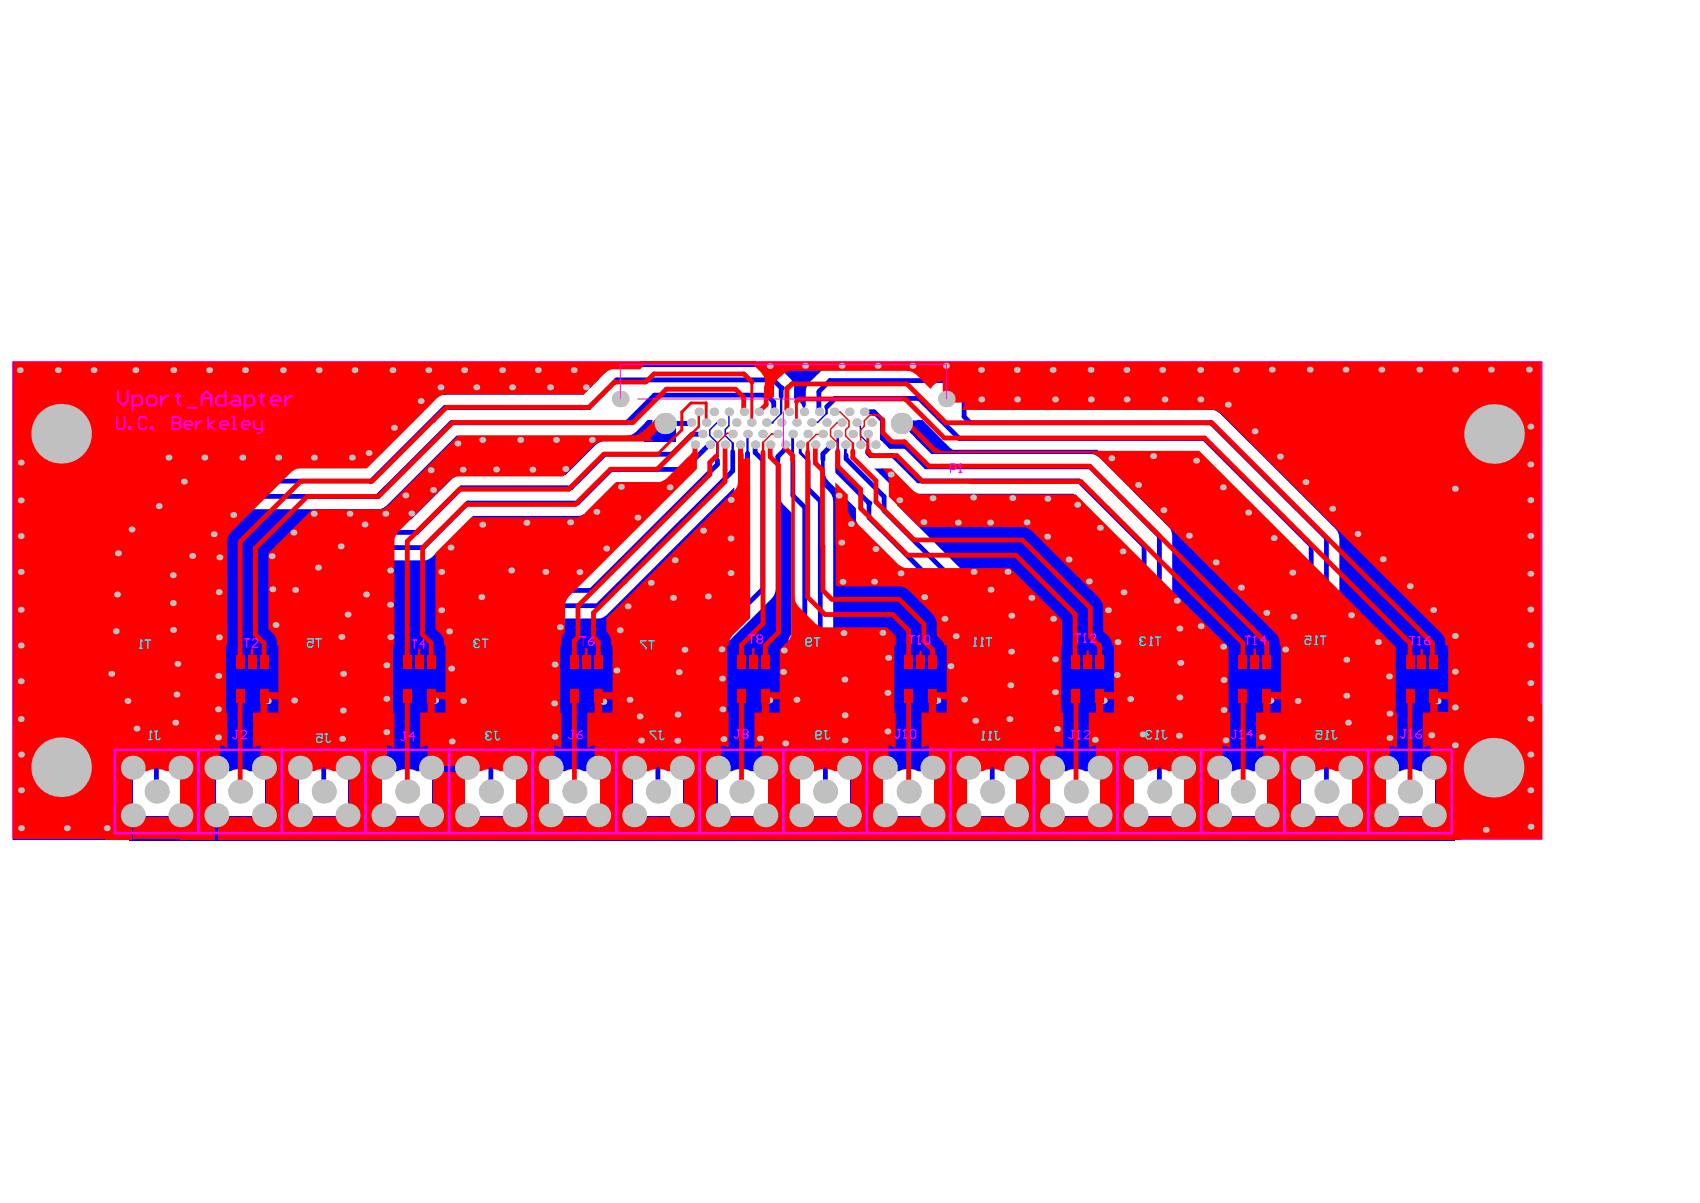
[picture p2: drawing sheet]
<svg xmlns="http://www.w3.org/2000/svg" width="840mm" height="594mm" viewBox="0 0 840 594" stroke-linecap="round" stroke-linejoin="round" font-family="sans-serif">
<g fill="#c0c0c0">
<circle cx="71" cy="321" r="1.5"/>
<circle cx="154" cy="321" r="1.5"/>
<circle cx="207" cy="321" r="1.5"/>
<circle cx="237" cy="321" r="1.5"/>
<circle cx="290" cy="320" r="1.5"/>
<circle cx="319" cy="321" r="1.4"/>
<circle cx="372" cy="321" r="1.4"/>
<circle cx="402" cy="321" r="1.5"/>
<circle cx="124" cy="321" r="1.5"/>
<circle cx="455" cy="322" r="1.4"/>
<circle cx="484" cy="322" r="1.4"/>
<circle cx="537" cy="322" r="1.5"/>
<circle cx="567" cy="321" r="1.4"/>
<circle cx="620" cy="321" r="1.5"/>
<circle cx="702" cy="321" r="1.5"/>
<circle cx="649" cy="321" r="1.5"/>
</g>
<path d="M7 179h754v235h-754z" fill="none" stroke="#f0f" stroke-width="1.2"/>
<g fill="#00f">
<path d="M758 379l3-2v2z"/>
<path d="M7 179h754v172l-3-2v12l3-2v10l-3-3v7h-4v-7l-1 1a19 19 0 0 0-14-8v20h-3v-20a19 19 0 0 0-18 15 10 10 0 0 0-8-6v11h-2v2h-7l-4-1v-1h-1v1l-4 1h-7v-2h-2v-11a10 10 0 0 0-7 4l-4-3h-1l1-3h-7v-1h-1v-7l-3 1v-7h1v-33h-1v-53v-3l-58-59-3-1-2-1h-116v-10a13 13 0 0 0-10-10h-64a23 23 0 0 0-9 8 20 20 0 0 0-1 10l-1 2-2-3v-3l-2 1h-1v-4a6 6 0 0 0-2-6 11 11 0 0 0-8-6h-79l-3 2-12 12h-70l-3 2-34 34h-75l-3 1-40 39-1 3-1 39-1 2-1 4h-1v23h8v2h1v8h4v17l-4-1v11h-1v2h-11l-1-2h-4v2h-40v-2h-3zM32 194v18h18a19 19 0 0 0-18-18zM16 200a20 20 0 0 0-6 12h18v-18a19 19 0 0 0-12 6zM32 216v18a19 19 0 0 0 18-18zM10 216a19 19 0 0 0 18 18v-18zM718 214a20 20 0 0 0 40 0 20 20 0 0 0-40 0zM58 345v7h6v-7zM751 350l-2 3h5v-4zM749 357a7 7 0 0 0 5 4v-4zM667 358v5h5a7 7 0 0 0-5-5zM32 359v18h18a19 19 0 0 0-18-18zM16 365a20 20 0 0 0-6 12h18v-18a19 19 0 0 0-12 6zM700 371l-2 3-1 3h9v-9l-3 1zM686 368v9h9a11 11 0 0 0-9-9zM58 371l-2 3-1 3h9v-9l-4 1z"/>
<path d="M112 251h76l3-1 34-35h85a11 11 0 0 0 8-6l2-2h2v4h-4a10 10 0 0 0 5 7h-26l-3 2-15 15h-53l-3 1-20 21h-17l-3 1-38 38-2 3v15l-1 3-1 2v23h7v2h2v8h3v17l-3-1v11h-4v-11a10 10 0 0 0-7 4 11 11 0 0 0-7-4v11h-2v2h-7l-4-1v-1h-1v1l-4 1h-7v-2h-2v-11a10 10 0 0 0-7 4 11 11 0 0 0-7-4v11h-4v-11l-3 1v-17v-33a7 7 0 0 0-2-6v-32zM141 345v7h5v-7zM122 371l-1 3-2 3h10v-9l-4 1zM109 368v9h9a11 11 0 0 0-9-9z"/>
<path d="M193 277h16l3-1 22-21h53l3-2 14-15h32l-47 47h-35l-3 2-26 27-1 5h-1v23h8v2h1v8h4v17l-4-1v11h-3v-11h-12v1l-2-1v11h-2v2h-7l-4-1v-1h-2v1l-4 1h-7v-2h-1v-11a10 10 0 0 0-7 4 11 11 0 0 0-8-4v11h-3v-11l-4 1v-17h1v-33h-1a8 8 0 0 0-2-8v-5zM223 345v7h6v-7zM225 360v4h4a7 7 0 0 0-4-4zM218 361l-1 3h4v-4zM205 371l-2 3-1 3h9v-9l-4 1zM191 368v9h9a11 11 0 0 0-9-9z"/>
<path d="M262 305h33h3l65-64v44l-13 13h-23l-3 1-15 14a7 7 0 0 0-2 6h-1v23h7v2h2v8h3v17l-3-1v11h-4v-11a10 10 0 0 0-7 4 11 11 0 0 0-7-4v11h-2v2h-7l-4-1v-1h-1v1l-4 1h-7v-2h-2v-11a10 10 0 0 0-7 4 11 11 0 0 0-7-4v11h-4v-11l-3 1v-17h1v-33h-1zM306 345v7h5v-7zM287 371l-1 3-1 3h9v-9l-4 1zM274 368v9h9a11 11 0 0 0-9-9z"/>
<path d="M383 226h1h1v19a11 11 0 0 0 6 8v60a6 6 0 0 0-2 6v23h7v2h1v8h4v17l-4-1v11h-3v-10h-13l-1-1v11h-2v2h-7l-4-1v-1h-1v1l-5 1h-7v-2h-1v-11a10 10 0 0 0-7 4 11 11 0 0 0-7-4v11h-4v-11l-4 1v-17h1v-33l1-1h23l3-1 23-23 1-3zM389 345v7h5v-7zM390 361v4h4a7 7 0 0 0-4-4zM383 362l-2 3h5v-4zM370 371l-2 3-1 3h9v-9l-4 1zM356 368v9h9a11 11 0 0 0-9-9z"/>
<path d="M432 231h6l11 11 3 2h78l29 28v37a9 9 0 0 0-5 10v23h7v2h2v8h3v17l-3-1v11h-4v-11a10 10 0 0 0-7 4 11 11 0 0 0-7-4v11h-2v2h-7l-4-1v-1h-1v1l-5 1h-6v-2h-2v-11a10 10 0 0 0-7 4 11 11 0 0 0-7-4v11h-4v-11l-4 1v-17h1v-33h-1v-14v-3l-53-53a10 10 0 0 0-2-8zM554 345v7h5v-7zM535 371l-2 3-1 3h9v-9l-4 1zM521 368v9h9a11 11 0 0 0-9-9z"/>
<path d="M405 226h1h1v5a9 9 0 0 0 2 7l14 13a9 9 0 0 0 2 9l51 51v3l-2 2-2 3h-1v23h7v2h2v8h4v17l-4-1v11h-4v-11a10 10 0 0 0-7 4 11 11 0 0 0-7-4v11h-1v2h-8l-4-1v-1h-1v1l-4 1h-7v-2h-2v-11a10 10 0 0 0-7 4 11 11 0 0 0-7-4v11h-3v-11l-4 1 1-50h-1a8 8 0 0 0-2-7v-65a11 11 0 0 0-7-8zM471 345v7h5v-7zM453 371l-2 3-1 3h9v-9l-4 1zM439 368v9h9a11 11 0 0 0-9-9z"/>
<path d="M453 207h2l14 14 3 2h120l49 49v35a10 10 0 0 0-4 12h-1v23h7v2h2v8h4v17l-4-1v11h-3v-11h1h-12v1l-4-1v11h-1v2h-7l-4-1-1-1h-1v1l-4 1h-7v-2h-2v-11a10 10 0 0 0-7 4 11 11 0 0 0-7-4v11h-3v-11l-4 1v-17h1v-33h-1v-54l-1-4-1-1-34-34-3-2h-80l-8-7a9 9 0 0 0 3-6h-2zM636 345v7h6v-7zM639 360v5h4a7 7 0 0 0-4-5zM632 362l-1 3h4v-5zM618 371l-2 3-1 3h9v-9l-4 1zM604 368v9h9a11 11 0 0 0-9-9z"/>
</g>
<g fill="none" stroke="#00f" stroke-width="2.4">
<path d="M305 188l-14 13h-71l-37 37h-77l-38 38v40l-2 2v9M323 195l-13 14h-87l-37 36h-77l-34 34v36l2 2v10M329 209h12M347 214h-5l-10 10h-33l-17 17h-54l-22 22h-19l-37 37v17l-2 2v8M360 203h.1M474 217h121l53 52v41l-5 4v13M479 209h119l57 57v61M349 221l-11 11h-36l-17 16h-54l-22 22h-18l-34 34v10l3 2v11M354 227v2l-62 63h-36l-25 25v1M362 223v10l-67 66h-36l-17 17v11M369 224v64l-16 16h-26l-14 14v8M373 223l4 4v64l-21 21h-26l-5 5v10"/>
<path d="M387 222l-3 3v2M392 227v18l5 6M454 237h79l32 33v42l-4 4v11M457 231h81l35 34v62M429 256l53 53v7l-4 5M437 252l53 53v22M231 318v9M397 316l-1 2M77 343v48M160 343v48M242 343v48M325 342v49"/>
<path d="M408 344v47M490 344v47M573 343v48M655 343v48"/>
</g>
<path d="M354 219v8M362 219v4M369 214h.1M71 321v5M154 321v6M237 321v6M319 321v6M484 322v5M567 321v6M649 321v6" fill="none" stroke="#00f" stroke-width="1.2"/>
<path d="M468 223h74" fill="none" stroke="#00f" stroke-width="1.8"/>
<path d="M391 214v13M395 224l4 3" fill="none" stroke="#00f" stroke-width="1.4"/>
<path d="M356 209h-2l-3 3v3l3 4M360 203v7l-2 2v3l4 4" fill="none" stroke="#00f" stroke-width=".71"/>
<circle cx="369" cy="224" r=".6" fill="#00f"/>
<path d="M373 220v3M387 220v2" fill="none" stroke="#00f" stroke-width="2.4"/>
<path d="M369 214v10" fill="none" stroke="#00f" stroke-width="1.2"/>
<path d="M378 209h3" fill="none" stroke="#00f" stroke-width=".71"/>
<path d="M395 220v4" fill="none" stroke="#00f" stroke-width="1.4"/>
<circle cx="381" cy="209" r=".4" fill="#00f"/>
<path d="M388 219v1" fill="none" stroke="#00f" stroke-width="1.8"/>
<path d="M305 188h77l4 4M323 195h56l3 4v4" fill="none" stroke="#00f" stroke-width="2.4"/>
<path d="M386 204l-5 5" fill="none" stroke="#00f" stroke-width=".71"/>
<path d="M386 196v8" fill="none" stroke="#00f" stroke-width="1.2"/>
<circle cx="386" cy="192" r="1.2" fill="#00f"/>
<path d="M386 191v5M410 219v1l-4 4v3M399 227v14l6 6v68l3 2v8M414 223v5M414 228v3M414 232v1M397 251v65M429 248v8M396 318v9" fill="none" stroke="#00f" stroke-width="2.4"/>
<path d="M414 214v9M402 321v6" fill="none" stroke="#00f" stroke-width="1.2"/>
<circle cx="429" cy="248" r="1.2" fill="#00f"/>
<path d="M436 217l4 3M414 233l15 15M418 225v2l19 18v7M429 223v1l1 1h11l13 12M447 221l10 10M478 321v6" fill="none" stroke="#00f" stroke-width="2.4"/>
<path d="M418 220v5" fill="none" stroke="#00f" stroke-width="1.4"/>
<path d="M429 219v4" fill="none" stroke="#00f" stroke-width="1.2"/>
<circle cx="395" cy="220" r=".7" fill="#00f"/>
<path d="M410 219v1" fill="none" stroke="#00f" stroke-width="1.8"/>
<circle cx="401" cy="209" r=".4" fill="#00f"/>
<path d="M408 204l-4 5h-3M423 209l2 2v4l4 4" fill="none" stroke="#00f" stroke-width=".71"/>
<path d="M410 188l-6 5v10M412 197l-4 4M427 203h5" fill="none" stroke="#00f" stroke-width="2.4"/>
<path d="M408 201v3" fill="none" stroke="#00f" stroke-width="1.2"/>
<circle cx="412" cy="197" r="1.2" fill="#00f"/>
<path d="M410 188h62l4 4v14l3 3M413 197h41l20 20M432 203l4 4v10M445 209h2M454 209h-8l7 7h2M440 220h7" fill="none" stroke="#00f" stroke-width="2.4"/>
<path d="M454 210h-3l4 5h1" fill="none" stroke="#00f" stroke-width="4.7"/>
<g fill="#00f">
<path d="M64 403h654v12h-654z" fill-rule="evenodd"/>
<path d="M668 365h16v42h-16z" fill-rule="evenodd"/>
<path d="M272 365h40v13h-40z" fill-rule="evenodd"/>
<path d="M7 357h59v58h-59z" fill-rule="evenodd"/>
<path d="M131 367h17v37h-17z" fill-rule="evenodd"/>
<path d="M89 366h18v39h-18z" fill-rule="evenodd"/>
<path d="M172 362h17v42h-17z" fill-rule="evenodd"/>
<path d="M108 367h21v12h-21z" fill-rule="evenodd"/>
<path d="M214 375h16v29h-16z" fill-rule="evenodd"/>
<path d="M190 365h41v14h-41z" fill-rule="evenodd"/>
<path d="M255 366h16v39h-16z" fill-rule="evenodd"/>
<path d="M216 359h14v6h-14z" fill-rule="evenodd"/>
<path d="M8 192h47v46h-47z" fill-rule="evenodd"/>
<path d="M296 377h17v27h-17z" fill-rule="evenodd"/>
<path d="M379 377h16v27h-16z" fill-rule="evenodd"/>
<path d="M337 365h17v39h-17z" fill-rule="evenodd"/>
<path d="M355 365h40v14h-40z" fill-rule="evenodd"/>
<path d="M420 363h16v40h-16z" fill-rule="evenodd"/>
<path d="M461 376h16v28h-16z" fill-rule="evenodd"/>
<path d="M438 366h40v12h-40z" fill-rule="evenodd"/>
<path d="M380 360h15v6h-15z" fill-rule="evenodd"/>
<path d="M503 365h16v39h-16z" fill-rule="evenodd"/>
<path d="M544 377h16v27h-16z" fill-rule="evenodd"/>
<path d="M585 365h17v39h-17z" fill-rule="evenodd"/>
<path d="M520 366h40v12h-40z" fill-rule="evenodd"/>
<path d="M603 364h39v14h-39z" fill-rule="evenodd"/>
<path d="M626 372h17v36h-17z" fill-rule="evenodd"/>
<path d="M627 359h18v7h-18z" fill-rule="evenodd"/>
<path d="M666 356h8v7h-8z" fill-rule="evenodd"/>
<path d="M318 210h16v8h-16z" fill-rule="evenodd"/>
<path d="M709 365h9v39h-9z" fill-rule="evenodd"/>
<path d="M685 366h23v12h-23z" fill-rule="evenodd"/>
<path d="M717 356h44v58h-44z" fill-rule="evenodd"/>
<path d="M749 348h12v11h-12z" fill-rule="evenodd"/>
<path d="M712 189h46v48h-46z" fill-rule="evenodd"/>
</g>
<g fill="#c0c0c0">
<circle cx="681" cy="317" r="1.5"/>
<circle cx="683" cy="276" r="1.5"/>
<circle cx="685" cy="403" r="6"/>
<circle cx="682" cy="183" r="1.5"/>
<circle cx="685" cy="379" r="6"/>
<circle cx="284" cy="391" r="6"/>
<circle cx="282" cy="258" r="1.5"/>
<circle cx="286" cy="283" r="1.5"/>
<circle cx="283" cy="183" r="1.5"/>
<circle cx="10" cy="336" r="1.5"/>
<circle cx="55" cy="333" r="1.5"/>
<circle cx="85" cy="311" r="1.5"/>
<circle cx="85" cy="298" r="1.5"/>
<circle cx="85" cy="284" r="1.5"/>
<circle cx="86" cy="183" r="1.5"/>
<circle cx="87" cy="357" r="1.5"/>
<circle cx="89" cy="403" r="6"/>
<circle cx="89" cy="379" r="6"/>
<circle cx="87" cy="343" r="1.5"/>
<circle cx="88" cy="328" r="1.5"/>
<circle cx="108" cy="334" r="1.5"/>
<circle cx="169" cy="333" r="1.5"/>
<circle cx="10" cy="409" r="1.5"/>
<circle cx="33" cy="409" r="1.5"/>
<circle cx="10" cy="390" r="1.5"/>
<circle cx="10" cy="355" r="1.5"/>
<circle cx="10" cy="373" r="1.5"/>
<circle cx="30" cy="379" r="15"/>
<circle cx="53" cy="409" r="1.5"/>
<circle cx="66" cy="403" r="6"/>
<circle cx="77" cy="391" r="6"/>
<circle cx="63" cy="346" r="1.5"/>
<circle cx="66" cy="379" r="6"/>
<circle cx="67" cy="360" r="1.5"/>
<circle cx="107" cy="403" r="6"/>
<circle cx="130" cy="403" r="6"/>
<circle cx="119" cy="391" r="6"/>
<circle cx="130" cy="379" r="6"/>
<circle cx="148" cy="403" r="6"/>
<circle cx="172" cy="403" r="6"/>
<circle cx="160" cy="391" r="6"/>
<circle cx="189" cy="379" r="6"/>
<circle cx="107" cy="379" r="6"/>
<circle cx="108" cy="364" r="1.5"/>
<circle cx="108" cy="350" r="1.5"/>
<circle cx="132" cy="346" r="1.5"/>
<circle cx="148" cy="379" r="6"/>
<circle cx="172" cy="379" r="6"/>
<circle cx="145" cy="346" r="1.5"/>
<circle cx="169" cy="365" r="1.5"/>
<circle cx="169" cy="351" r="1.5"/>
<circle cx="189" cy="403" r="6"/>
<circle cx="213" cy="403" r="6"/>
<circle cx="201" cy="391" r="6"/>
<circle cx="213" cy="379" r="6"/>
<circle cx="231" cy="403" r="6"/>
<circle cx="254" cy="403" r="6"/>
<circle cx="231" cy="379" r="6"/>
<circle cx="272" cy="403" r="6"/>
<circle cx="242" cy="391" r="6"/>
<circle cx="191" cy="362" r="1.5"/>
<circle cx="223" cy="366" r="1.5"/>
<circle cx="191" cy="345" r="1.5"/>
<circle cx="215" cy="346" r="1.5"/>
<circle cx="254" cy="379" r="6"/>
<circle cx="272" cy="379" r="6"/>
<circle cx="229" cy="346" r="1.5"/>
<circle cx="274" cy="364" r="1.5"/>
<circle cx="274" cy="347" r="1.5"/>
<circle cx="108" cy="315" r="1.5"/>
<circle cx="108" cy="292" r="1.5"/>
<circle cx="136" cy="309" r="1.5"/>
<circle cx="108" cy="275" r="1.5"/>
<circle cx="95" cy="275" r="1.5"/>
<circle cx="146" cy="291" r="1.5"/>
<circle cx="134" cy="275" r="1.5"/>
<circle cx="135" cy="291" r="1.5"/>
<circle cx="169" cy="315" r="1.5"/>
<circle cx="191" cy="329" r="1.5"/>
<circle cx="172" cy="303" r="1.5"/>
<circle cx="157" cy="280" r="1.5"/>
<circle cx="168" cy="270" r="1.5"/>
<circle cx="193" cy="299" r="1.5"/>
<circle cx="181" cy="294" r="1.5"/>
<circle cx="193" cy="282" r="1.5"/>
<circle cx="91" cy="238" r="1.5"/>
<circle cx="101" cy="226" r="1.5"/>
<circle cx="106" cy="264" r="1.5"/>
<circle cx="115" cy="254" r="1.5"/>
<circle cx="120" cy="226" r="1.5"/>
<circle cx="103" cy="183" r="1.5"/>
<circle cx="137" cy="226" r="1.5"/>
<circle cx="121" cy="183" r="1.5"/>
<circle cx="140" cy="183" r="1.5"/>
<circle cx="145" cy="263" r="1.5"/>
<circle cx="155" cy="254" r="1.5"/>
<circle cx="180" cy="259" r="1.5"/>
<circle cx="173" cy="254" r="1.5"/>
<circle cx="190" cy="254" r="1.5"/>
<circle cx="155" cy="226" r="1.5"/>
<circle cx="157" cy="183" r="1.5"/>
<circle cx="174" cy="226" r="1.5"/>
<circle cx="175" cy="183" r="1.5"/>
<circle cx="182" cy="224" r="1.5"/>
<circle cx="193" cy="315" r="1.5"/>
<circle cx="222" cy="312" r="1.5"/>
<circle cx="218" cy="301" r="1.5"/>
<circle cx="203" cy="254" r="1.5"/>
<circle cx="200" cy="245" r="1.5"/>
<circle cx="218" cy="282" r="1.5"/>
<circle cx="214" cy="242" r="1.5"/>
<circle cx="213" cy="232" r="1.5"/>
<circle cx="223" cy="330" r="1.5"/>
<circle cx="238" cy="295" r="1.5"/>
<circle cx="274" cy="328" r="1.5"/>
<circle cx="277" cy="310" r="1.5"/>
<circle cx="222" cy="270" r="1.5"/>
<circle cx="238" cy="259" r="1.5"/>
<circle cx="269" cy="282" r="1.5"/>
<circle cx="252" cy="282" r="1.5"/>
<circle cx="260" cy="258" r="1.5"/>
<circle cx="195" cy="211" r="1.5"/>
<circle cx="208" cy="198" r="1.5"/>
<circle cx="229" cy="232" r="1.5"/>
<circle cx="226" cy="219" r="1.5"/>
<circle cx="212" cy="183" r="1.5"/>
<circle cx="194" cy="183" r="1.5"/>
<circle cx="218" cy="191" r="1.5"/>
<circle cx="229" cy="183" r="1.5"/>
<circle cx="235" cy="191" r="1.5"/>
<circle cx="245" cy="232" r="1.5"/>
<circle cx="238" cy="217" r="1.5"/>
<circle cx="263" cy="232" r="1.5"/>
<circle cx="257" cy="217" r="1.5"/>
<circle cx="279" cy="232" r="1.5"/>
<circle cx="253" cy="191" r="1.5"/>
<circle cx="248" cy="183" r="1.5"/>
<circle cx="275" cy="217" r="1.5"/>
<circle cx="266" cy="183" r="1.5"/>
<circle cx="272" cy="191" r="1.5"/>
<circle cx="10" cy="282" r="1.5"/>
<circle cx="10" cy="265" r="1.5"/>
<circle cx="10" cy="319" r="1.5"/>
<circle cx="10" cy="301" r="1.5"/>
<circle cx="10" cy="228" r="1.5"/>
<circle cx="10" cy="183" r="1.5"/>
<circle cx="10" cy="247" r="1.5"/>
<circle cx="30" cy="214" r="15"/>
<circle cx="29" cy="183" r="1.5"/>
<circle cx="57" cy="312" r="1.5"/>
<circle cx="58" cy="294" r="1.5"/>
<circle cx="58" cy="273" r="1.5"/>
<circle cx="65" cy="261" r="1.5"/>
<circle cx="46" cy="183" r="1.5"/>
<circle cx="78" cy="250" r="1.5"/>
<circle cx="67" cy="183" r="1.5"/>
<circle cx="83" cy="226" r="1.5"/>
<circle cx="417" cy="336" r="1.5"/>
<circle cx="478" cy="403" r="6"/>
<circle cx="478" cy="379" r="6"/>
<circle cx="335" cy="332" r="1.5"/>
<circle cx="357" cy="335" r="1.5"/>
<circle cx="387" cy="332" r="1.5"/>
<circle cx="482" cy="356" r="1.5"/>
<circle cx="604" cy="336" r="1.5"/>
<circle cx="552" cy="333" r="1.5"/>
<circle cx="481" cy="282" r="1.5"/>
<circle cx="481" cy="246" r="1.5"/>
<circle cx="485" cy="197" r="1.5"/>
<circle cx="484" cy="183" r="1.5"/>
<circle cx="295" cy="403" r="6"/>
<circle cx="313" cy="403" r="6"/>
<circle cx="313" cy="379" r="6"/>
<circle cx="337" cy="403" r="6"/>
<circle cx="325" cy="391" r="6"/>
<circle cx="354" cy="403" r="6"/>
<circle cx="378" cy="403" r="6"/>
<circle cx="337" cy="379" r="6"/>
<circle cx="366" cy="391" r="6"/>
<circle cx="378" cy="379" r="6"/>
<circle cx="295" cy="379" r="6"/>
<circle cx="317" cy="366" r="1.5"/>
<circle cx="298" cy="347" r="1.5"/>
<circle cx="316" cy="354" r="1.5"/>
<circle cx="311" cy="346" r="1.5"/>
<circle cx="335" cy="366" r="1.5"/>
<circle cx="354" cy="379" r="6"/>
<circle cx="335" cy="353" r="1.5"/>
<circle cx="357" cy="365" r="1.5"/>
<circle cx="357" cy="350" r="1.5"/>
<circle cx="396" cy="403" r="6"/>
<circle cx="419" cy="403" r="6"/>
<circle cx="396" cy="379" r="6"/>
<circle cx="408" cy="391" r="6"/>
<circle cx="419" cy="379" r="6"/>
<circle cx="437" cy="403" r="6"/>
<circle cx="461" cy="403" r="6"/>
<circle cx="437" cy="379" r="6"/>
<circle cx="449" cy="391" r="6"/>
<circle cx="461" cy="379" r="6"/>
<circle cx="375" cy="365" r="1.5"/>
<circle cx="388" cy="367" r="1.5"/>
<circle cx="380" cy="346" r="1.5"/>
<circle cx="417" cy="353" r="1.5"/>
<circle cx="393" cy="346" r="1.5"/>
<circle cx="417" cy="366" r="1.5"/>
<circle cx="438" cy="361" r="1.5"/>
<circle cx="438" cy="342" r="1.5"/>
<circle cx="463" cy="346" r="1.5"/>
<circle cx="476" cy="345" r="1.5"/>
<circle cx="502" cy="403" r="6"/>
<circle cx="520" cy="403" r="6"/>
<circle cx="490" cy="391" r="6"/>
<circle cx="520" cy="379" r="6"/>
<circle cx="502" cy="379" r="6"/>
<circle cx="543" cy="403" r="6"/>
<circle cx="561" cy="403" r="6"/>
<circle cx="531" cy="391" r="6"/>
<circle cx="573" cy="391" r="6"/>
<circle cx="584" cy="379" r="6"/>
<circle cx="522" cy="360" r="1.5"/>
<circle cx="541" cy="365" r="1.5"/>
<circle cx="499" cy="355" r="1.5"/>
<circle cx="521" cy="342" r="1.5"/>
<circle cx="499" cy="338" r="1.5"/>
<circle cx="543" cy="379" r="6"/>
<circle cx="561" cy="379" r="6"/>
<circle cx="545" cy="346" r="1.5"/>
<circle cx="564" cy="363" r="1.5"/>
<circle cx="558" cy="345" r="1.5"/>
<circle cx="584" cy="403" r="6"/>
<circle cx="602" cy="403" r="6"/>
<circle cx="602" cy="379" r="6"/>
<circle cx="626" cy="403" r="6"/>
<circle cx="614" cy="391" r="6"/>
<circle cx="643" cy="403" r="6"/>
<circle cx="667" cy="403" r="6"/>
<circle cx="626" cy="379" r="6"/>
<circle cx="655" cy="391" r="6"/>
<circle cx="667" cy="379" r="6"/>
<circle cx="605" cy="366" r="1.5"/>
<circle cx="623" cy="364" r="1.5"/>
<circle cx="582" cy="363" r="1.5"/>
<circle cx="604" cy="351" r="1.5"/>
<circle cx="582" cy="344" r="1.5"/>
<circle cx="643" cy="379" r="6"/>
<circle cx="666" cy="357" r="1.5"/>
<circle cx="627" cy="346" r="1.5"/>
<circle cx="641" cy="346" r="1.5"/>
<circle cx="665" cy="344" r="1.5"/>
<circle cx="499" cy="322" r="1.5"/>
<circle cx="520" cy="306" r="1.5"/>
<circle cx="499" cy="304" r="1.5"/>
<circle cx="489" cy="291" r="1.5"/>
<circle cx="498" cy="282" r="1.5"/>
<circle cx="509" cy="295" r="1.5"/>
<circle cx="517" cy="265" r="1.5"/>
<circle cx="521" cy="326" r="1.5"/>
<circle cx="552" cy="317" r="1.5"/>
<circle cx="538" cy="287" r="1.5"/>
<circle cx="528" cy="276" r="1.5"/>
<circle cx="547" cy="301" r="1.5"/>
<circle cx="554" cy="272" r="1.5"/>
<circle cx="555" cy="293" r="1.5"/>
<circle cx="489" cy="258" r="1.5"/>
<circle cx="500" cy="246" r="1.5"/>
<circle cx="507" cy="258" r="1.5"/>
<circle cx="517" cy="246" r="1.5"/>
<circle cx="502" cy="197" r="1.5"/>
<circle cx="502" cy="183" r="1.5"/>
<circle cx="521" cy="197" r="1.5"/>
<circle cx="520" cy="183" r="1.5"/>
<circle cx="543" cy="261" r="1.5"/>
<circle cx="532" cy="249" r="1.5"/>
<circle cx="562" cy="239" r="1.5"/>
<circle cx="570" cy="225" r="1.5"/>
<circle cx="539" cy="197" r="1.5"/>
<circle cx="539" cy="183" r="1.5"/>
<circle cx="549" cy="226" r="1.5"/>
<circle cx="556" cy="183" r="1.5"/>
<circle cx="556" cy="197" r="1.5"/>
<circle cx="583" cy="327" r="1.5"/>
<circle cx="582" cy="310" r="1.5"/>
<circle cx="604" cy="319" r="1.5"/>
<circle cx="593" cy="309" r="1.5"/>
<circle cx="581" cy="297" r="1.5"/>
<circle cx="587" cy="265" r="1.5"/>
<circle cx="613" cy="290" r="1.5"/>
<circle cx="600" cy="278" r="1.5"/>
<circle cx="635" cy="321" r="1.5"/>
<circle cx="665" cy="326" r="1.5"/>
<circle cx="625" cy="303" r="1.5"/>
<circle cx="629" cy="266" r="1.5"/>
<circle cx="667" cy="304" r="1.5"/>
<circle cx="639" cy="305" r="1.5"/>
<circle cx="638" cy="283" r="1.5"/>
<circle cx="575" cy="252" r="1.5"/>
<circle cx="591" cy="227" r="1.5"/>
<circle cx="604" cy="241" r="1.5"/>
<circle cx="606" cy="200" r="1.5"/>
<circle cx="575" cy="197" r="1.5"/>
<circle cx="574" cy="183" r="1.5"/>
<circle cx="593" cy="197" r="1.5"/>
<circle cx="593" cy="183" r="1.5"/>
<circle cx="610" cy="183" r="1.5"/>
<circle cx="616" cy="253" r="1.5"/>
<circle cx="645" cy="238" r="1.5"/>
<circle cx="670" cy="264" r="1.5"/>
<circle cx="658" cy="251" r="1.5"/>
<circle cx="620" cy="213" r="1.5"/>
<circle cx="628" cy="183" r="1.5"/>
<circle cx="632" cy="225" r="1.5"/>
<circle cx="647" cy="183" r="1.5"/>
<circle cx="665" cy="183" r="1.5"/>
<circle cx="304" cy="331" r="1.5"/>
<circle cx="306" cy="311" r="1.5"/>
<circle cx="310" cy="299" r="1.5"/>
<circle cx="332" cy="295" r="1.5"/>
<circle cx="299" cy="271" r="1.5"/>
<circle cx="295" cy="253" r="1.5"/>
<circle cx="307" cy="240" r="1.5"/>
<circle cx="321" cy="288" r="1.5"/>
<circle cx="333" cy="277" r="1.5"/>
<circle cx="315" cy="256" r="1.5"/>
<circle cx="331" cy="241" r="1.5"/>
<circle cx="338" cy="321" r="1.5"/>
<circle cx="350" cy="295" r="1.5"/>
<circle cx="356" cy="321" r="1.5"/>
<circle cx="361" cy="266" r="1.5"/>
<circle cx="361" cy="283" r="1.5"/>
<circle cx="347" cy="262" r="1.5"/>
<circle cx="343" cy="220" r="2.1"/>
<circle cx="351" cy="220" r="2.1"/>
<circle cx="361" cy="247" r="1.5"/>
<circle cx="366" cy="220" r="2.1"/>
<circle cx="373" cy="220" r="2.1"/>
<circle cx="388" cy="220" r="2.1"/>
<circle cx="292" cy="217" r="1.5"/>
<circle cx="347" cy="214" r="2.1"/>
<circle cx="349" cy="209" r="2.1"/>
<circle cx="358" cy="220" r="2.1"/>
<circle cx="354" cy="214" r="2.1"/>
<circle cx="356" cy="209" r="2.1"/>
<circle cx="329" cy="209" r="5"/>
<circle cx="289" cy="191" r="1.5"/>
<circle cx="306" cy="197" r="4"/>
<circle cx="341" cy="209" r="2.1"/>
<circle cx="353" cy="203" r="2.1"/>
<circle cx="345" cy="203" r="2.1"/>
<circle cx="360" cy="203" r="2.1"/>
<circle cx="362" cy="214" r="2.1"/>
<circle cx="369" cy="214" r="2.1"/>
<circle cx="371" cy="209" r="2.1"/>
<circle cx="380" cy="220" r="2.1"/>
<circle cx="377" cy="214" r="2.1"/>
<circle cx="384" cy="214" r="2.1"/>
<circle cx="364" cy="209" r="2.1"/>
<circle cx="367" cy="203" r="2.1"/>
<circle cx="375" cy="203" r="2.1"/>
<circle cx="378" cy="209" r="2.1"/>
<circle cx="386" cy="209" r="2.1"/>
<circle cx="380" cy="181" r="1.5"/>
<circle cx="382" cy="203" r="2.1"/>
<circle cx="387" cy="321" r="1.5"/>
<circle cx="416" cy="287" r="1.5"/>
<circle cx="417" cy="313" r="1.5"/>
<circle cx="432" cy="287" r="1.5"/>
<circle cx="432" cy="271" r="1.5"/>
<circle cx="414" cy="245" r="1.5"/>
<circle cx="395" cy="220" r="2.1"/>
<circle cx="410" cy="220" r="2.1"/>
<circle cx="416" cy="268" r="1.5"/>
<circle cx="420" cy="259" r="1.5"/>
<circle cx="418" cy="220" r="2.1"/>
<circle cx="432" cy="220" r="2.1"/>
<circle cx="439" cy="325" r="1.5"/>
<circle cx="436" cy="313" r="1.5"/>
<circle cx="469" cy="329" r="1.5"/>
<circle cx="466" cy="306" r="1.5"/>
<circle cx="472" cy="314" r="1.5"/>
<circle cx="445" cy="283" r="1.5"/>
<circle cx="440" cy="234" r="1.5"/>
<circle cx="444" cy="247" r="1.5"/>
<circle cx="456" cy="295" r="1.5"/>
<circle cx="473" cy="258" r="1.5"/>
<circle cx="456" cy="258" r="1.5"/>
<circle cx="461" cy="246" r="1.5"/>
<circle cx="399" cy="214" r="2.1"/>
<circle cx="391" cy="214" r="2.1"/>
<circle cx="393" cy="209" r="2.1"/>
<circle cx="403" cy="220" r="2.1"/>
<circle cx="406" cy="214" r="2.1"/>
<circle cx="414" cy="214" r="2.1"/>
<circle cx="397" cy="203" r="2.1"/>
<circle cx="390" cy="203" r="2.1"/>
<circle cx="398" cy="181" r="1.5"/>
<circle cx="401" cy="209" r="2.1"/>
<circle cx="408" cy="209" r="2.1"/>
<circle cx="405" cy="203" r="2.1"/>
<circle cx="412" cy="203" r="2.1"/>
<circle cx="421" cy="214" r="2.1"/>
<circle cx="416" cy="209" r="2.1"/>
<circle cx="423" cy="209" r="2.1"/>
<circle cx="425" cy="220" r="2.1"/>
<circle cx="429" cy="214" r="2.1"/>
<circle cx="430" cy="209" r="2.1"/>
<circle cx="445" cy="209" r="5"/>
<circle cx="419" cy="203" r="2.1"/>
<circle cx="416" cy="181" r="1.5"/>
<circle cx="427" cy="203" r="2.1"/>
<circle cx="433" cy="181" r="1.5"/>
<circle cx="467" cy="197" r="4"/>
<circle cx="451" cy="181" r="1.5"/>
<circle cx="467" cy="181" r="1.5"/>
<circle cx="686" cy="334" r="1.5"/>
<circle cx="719" cy="332" r="1.5"/>
<circle cx="696" cy="391" r="6"/>
<circle cx="686" cy="364" r="1.5"/>
<circle cx="708" cy="403" r="6"/>
<circle cx="708" cy="379" r="6"/>
<circle cx="707" cy="363" r="1.5"/>
<circle cx="686" cy="352" r="1.5"/>
<circle cx="719" cy="349" r="1.5"/>
<circle cx="710" cy="346" r="1.5"/>
<circle cx="734" cy="410" r="1.5"/>
<circle cx="738" cy="379" r="15"/>
<circle cx="756" cy="408" r="1.5"/>
<circle cx="756" cy="390" r="1.5"/>
<circle cx="756" cy="373" r="1.5"/>
<circle cx="719" cy="368" r="1.5"/>
<circle cx="756" cy="355" r="1.5"/>
<circle cx="756" cy="337" r="1.5"/>
<circle cx="696" cy="289" r="1.5"/>
<circle cx="719" cy="314" r="1.5"/>
<circle cx="708" cy="301" r="1.5"/>
<circle cx="719" cy="241" r="1.5"/>
<circle cx="701" cy="183" r="1.5"/>
<circle cx="738" cy="214" r="15"/>
<circle cx="719" cy="183" r="1.5"/>
<circle cx="756" cy="283" r="1.5"/>
<circle cx="756" cy="265" r="1.5"/>
<circle cx="756" cy="319" r="1.5"/>
<circle cx="756" cy="301" r="1.5"/>
<circle cx="755" cy="183" r="1.5"/>
<circle cx="736" cy="183" r="1.5"/>
<circle cx="756" cy="247" r="1.5"/>
<circle cx="756" cy="211" r="1.5"/>
<circle cx="756" cy="229" r="1.5"/>
</g>
<g fill="#00f">
<path d="M64 340h4v7h-4z" fill-rule="evenodd"/>
<path d="M75 340h4v7h-4z" fill-rule="evenodd"/>
<path d="M146 340h4v7h-4z" fill-rule="evenodd"/>
<path d="M158 340h4v7h-4z" fill-rule="evenodd"/>
<path d="M229 340h4v7h-4z" fill-rule="evenodd"/>
<path d="M240 340h4v7h-4z" fill-rule="evenodd"/>
<path d="M146 324h4v6h-4z" fill-rule="evenodd"/>
<path d="M152 324h4v6h-4z" fill-rule="evenodd"/>
<path d="M158 324h4v6h-4z" fill-rule="evenodd"/>
<path d="M229 324h4v6h-4z" fill-rule="evenodd"/>
<path d="M235 324h4v6h-4z" fill-rule="evenodd"/>
<path d="M240 324h4v6h-4z" fill-rule="evenodd"/>
<path d="M69 324h4v6h-4z" fill-rule="evenodd"/>
<path d="M64 324h4v6h-4z" fill-rule="evenodd"/>
<path d="M75 324h4v6h-4z" fill-rule="evenodd"/>
<path d="M311 340h4v7h-4z" fill-rule="evenodd"/>
<path d="M323 340h4v7h-4z" fill-rule="evenodd"/>
<path d="M394 340h4v7h-4z" fill-rule="evenodd"/>
<path d="M476 340h4v7h-4z" fill-rule="evenodd"/>
<path d="M405 340h5v7h-5z" fill-rule="evenodd"/>
<path d="M488 340h4v7h-4z" fill-rule="evenodd"/>
<path d="M559 340h4v7h-4z" fill-rule="evenodd"/>
<path d="M571 340h4v7h-4z" fill-rule="evenodd"/>
<path d="M641 340h4v7h-4z" fill-rule="evenodd"/>
<path d="M653 340h4v7h-4z" fill-rule="evenodd"/>
<path d="M482 324h4v6h-4z" fill-rule="evenodd"/>
<path d="M565 324h4v6h-4z" fill-rule="evenodd"/>
<path d="M488 324h4v6h-4z" fill-rule="evenodd"/>
<path d="M559 324h4v6h-4z" fill-rule="evenodd"/>
<path d="M571 324h4v6h-4z" fill-rule="evenodd"/>
<path d="M641 324h4v6h-4z" fill-rule="evenodd"/>
<path d="M647 324h4v6h-4z" fill-rule="evenodd"/>
<path d="M653 324h4v6h-4z" fill-rule="evenodd"/>
<path d="M311 324h4v6h-4z" fill-rule="evenodd"/>
<path d="M317 324h4v6h-4z" fill-rule="evenodd"/>
<path d="M323 324h4v6h-4z" fill-rule="evenodd"/>
<path d="M394 324h4v6h-4z" fill-rule="evenodd"/>
<path d="M400 324h4v6h-4z" fill-rule="evenodd"/>
<path d="M405 324h5v6h-5z" fill-rule="evenodd"/>
<path d="M476 324h4v6h-4z" fill-rule="evenodd"/>
</g>
<g fill="#f00">
<path d="M758 379l3-2v2z"/>
<path d="M455 214l7 7a13 13 0 0 0 11 2h119l97 96v33h1v17l-4-1v11h-3v-11a11 11 0 0 0-7 4l-4-3h-1l1-3h-13l2 4a11 11 0 0 0-5 7h11v4h-7l-4-1v-1h-1l-1 1-4 1h-7v-2h-1v-11h1h-12v1l-4-1v11h-3v-11l-4 1v-17h4v-8h2v-2h7v-23h-1a6 6 0 0 0-2-6l-89-88-3-1h-77l-8-8zM627 345v7h6v-7zM667 358v5h5a7 7 0 0 0-5-5zM661 360l-2 3h5v-5zM639 360v5h5a7 7 0 0 0-5-5zM632 362l-1 3h4v-5zM645 368v9h9a11 11 0 0 0-9-9z"/>
<path d="M370 179h391v172l-3-2v12l3-2v10l-3-3v7h-4v-7l-1 1a19 19 0 0 0-14-8v20h-3v-20a20 20 0 0 0-18 15 10 10 0 0 0-8-6v11h-4v-11l-3 1v-17h3v-8h2v-2h7v-23h-1a6 6 0 0 0-2-6l-110-110-3-1h-124l1-3h-9v-2h-1v-9a8 8 0 0 0-6 4l-8-7a6 6 0 0 0-5-2h-55a11 11 0 0 0-10 9v4l-4 1h-1v-6a6 6 0 0 0-1-7l-4-4zM469 188v7h7a9 9 0 0 0-7-7zM718 214a20 20 0 0 0 40 0 20 20 0 0 0-40 0zM710 345v7h5v-7zM751 350l-2 3h5v-4zM749 357a7 7 0 0 0 5 4v-4z"/>
<path d="M7 179h314l-3 1-2 2h-12l-4 1-12 12h-69l-3 2-35 34h-32h-2l-3 2-30 30-2 3v53v33v17l-3-1v11h-4v-11a11 11 0 0 0-7 4 11 11 0 0 0-7-4v11h-2v2h-7l-4-1v-1h-1v1l-4 1h-18l-1-2h-4v2h-40v-2h-3zM32 194v18h18a19 19 0 0 0-18-18zM16 200a18 18 0 0 0-6 12h18v-18a19 19 0 0 0-12 6zM32 216v18a19 19 0 0 0 18-18zM10 216a19 19 0 0 0 18 18v-18zM32 359v18h18a19 19 0 0 0-18-18zM16 365a18 18 0 0 0-6 12h18v-18a19 19 0 0 0-12 6zM81 371l-2 3-1 3h9v-9l-3 1zM67 368v9h10a11 11 0 0 0-10-9zM58 371l-2 3-1 3h9v-9l-4 1z"/>
<path d="M215 273l18-18h51a6 6 0 0 0 5-2l15-15h22l3-2 11-10 1 1v-3l3-2v1a2.5 2.5 0 0 1 0 4v5l-63 63-2 3v14a7 7 0 0 0-2 7v33v17l-3-1v11h-4v-11a11 11 0 0 0-7 4 11 11 0 0 0-7-4v11h-2v2h-7l-4-1v-1h-1v1l-4 1h-7v-2h-2v-11h1h-13v1l-2-1v11h-4v-11l-3 1v-17h3v-8h2v-2h7v-23h-1a8 8 0 0 0-4-8zM215 345v7h5v-7zM225 360v4h5a7 7 0 0 0-5-4zM218 361l-1 3h4v-4zM246 371l-1 3-2 3h9v-9l-3 1zM232 368v9h10a11 11 0 0 0-10-9z"/>
<path d="M133 273l21-22h33h3l36-36h87a7 7 0 0 0 5-3l1 2 4 4h-26l-3 2-16 15h-53l-3 2-25 26-2 3v1v52h-1v33h1v17l-4-1v11h-3v-11a11 11 0 0 0-7 4 11 11 0 0 0-8-4v11h-1v2h-7l-4-1-1-1h-1v1l-4 1h-7v-2h-2v-11a11 11 0 0 0-7 4 11 11 0 0 0-7-4v11h-3v-11l-4 1v-17h4v-8h1v-2h7v-23a8 8 0 0 0-4-8zM132 345v7h5v-7zM164 371l-2 3-1 3h9v-9l-4 1zM150 368v9h9a11 11 0 0 0-9-9z"/>
<path d="M365 221h1l1 3v3l2-1h1v79l-8 9-2 3v2h-1v33h1v17l-4-1v11h-3v-11a11 11 0 0 0-7 4 11 11 0 0 0-7-4v11h-2v2h-7l-4-1v-1h-2v1l-4 1h-7v-2h-2v-11a11 11 0 0 0-7 4 11 11 0 0 0-7-4v11h-3v-11l-4 1v-17h4v-8h1v-2h8v-23h-1a7 7 0 0 0-3-7v-7l64-63a11 11 0 0 0 1-10v-9zM297 345v7h6v-7zM329 371l-2 3-1 3h9v-9l-4 1zM315 368v9h9a11 11 0 0 0-9-9z"/>
<path d="M390 227l1-1h2v69v3l10 10 3 2h32l4 4v5v33v17l-3-1v11h-4v-11a11 11 0 0 0-7 4 11 11 0 0 0-7-4v11h-2v2h-7l-4-1v-1h-1v1l-4 1h-7v-2h-2v-10h-13l-1-1v11h-4v-11l-3 1v-17h3v-8h2v-2h7v-21a10 10 0 0 0 6-9v-82zM380 345v7h5v-7zM390 361v4h4a7 7 0 0 0-4-4zM383 362l-2 3h5v-4zM411 371l-1 3-2 3h10v-9l-4 1zM397 368v9h10a11 11 0 0 0-10-9z"/>
<path d="M413 238l6 6a12 12 0 0 0 1 12l24 23 3 1 52 1 26 25-1 46h1v17l-4-1v11h-3v-11a11 11 0 0 0-7 4 11 11 0 0 0-7-4v11h-2v2h-7l-4-1v-1h-2v1l-4 1h-7v-2h-2v-11a11 11 0 0 0-7 4 11 11 0 0 0-7-4v11h-3v-11l-4 1v-17h4v-8h2v-2h7v-23h-1l-2-3-2-2a11 11 0 0 0-2-10l-12-13-3-1h-32l-1-1zM462 345v7h6v-7zM494 371l-2 3-1 3h9v-9l-4 1zM480 368v9h9a11 11 0 0 0-9-9z"/>
<path d="M436 231h4l11 11 3 2h77l76 75v33h1v17l-4-1v11h-4v-11a11 11 0 0 0-7 4 11 11 0 0 0-7-4v11h-2v2h-7l-4-1v-1h-1v1l-4 1h-7v-2h-2v-11a11 11 0 0 0-7 4 11 11 0 0 0-7-4v11h-4v-11l-3 1v-17h3v-8h2v-2h7v-23h-1a9 9 0 0 0-4-7v-13l-2-3-34-34-2-2h-2h-51l-15-15v-8a8 8 0 0 0-3-6zM545 345v7h5v-7zM576 371l-1 3-2 3h10v-9l-4 1zM563 368v9h9a11 11 0 0 0-9-9z"/>
</g>
<g fill="none" stroke="#f00" stroke-width="2.4">
<path d="M214 208l-30 30h-35l-30 29v60M291 201h-71l-6 7M313 209h-89l-37 36h-35l-26 26v42l4 5v9M342 214l-17 18h-23l-18 17M343 219v5l-3 3M349 209h.1M358 220v18l-49 49M366 220v4M380 220v5M388 220v1l3 4M467 209h132l108 109M473 216h122l101 102"/>
<path d="M325 224h-27l-17 18h-54l-26 25v60M354 225l-3 3v6l-66 65v16l-1 1v11M377 223v85l-11 11v8M380 226l5 4v82l-7 7v7M459 230h79l88 88v9M480 238h54l80 80v9M284 249h-54l-21 22v42l4 5v9M448 274h54l29 29v23M451 267h54l34 33v14l4 5v9M309 287l-16 16v12l2 2v10M309 287h.1M119 342v49"/>
<path d="M201 343v48M284 343v48M366 342v49M449 343v48M531 343v48M614 343v48"/>
</g>
<path d="M345 203v8l-3 3M354 219v6M377 219v4M124 321l1 6M207 321v6M290 320v7M372 321v6M537 322v5M620 321v6" fill="none" stroke="#f00" stroke-width="1.2"/>
<path d="M337 212l-12 12" fill="none" stroke="#f00" stroke-width="1.4"/>
<path d="M359 214l-5 5M381 214l-4 5" fill="none" stroke="#f00" stroke-width=".71"/>
<path d="M328 209h-3l-6 6" fill="none" stroke="#f00" stroke-width="4.7"/>
<circle cx="349" cy="209" r="1.2" fill="#f00"/>
<path d="M349 209v-10h-8l-4 4v9" fill="none" stroke="#f00" stroke-width="1.4"/>
<path d="M319 188v1h-15l-13 12M323 185l-4 3M329 192l-16 17" fill="none" stroke="#f00" stroke-width="2.4"/>
<circle cx="362" cy="214" r=".4" fill="#f00"/>
<path d="M359 214h2M362 214h.1" fill="none" stroke="#f00" stroke-width=".71"/>
<path d="M367 196v8" fill="none" stroke="#f00" stroke-width="2.4"/>
<circle cx="381" cy="214" r=".4" fill="#f00"/>
<path d="M381 214h3" fill="none" stroke="#f00" stroke-width=".71"/>
<path d="M371 188v21M399 219v5" fill="none" stroke="#f00" stroke-width="1.4"/>
<path d="M323 185h44l4 4M329 192h34l4 4M378 194v6l-3 3M390 191l-1 1v10l1 1M403 220v9l3 3v60l5 4M391 225v2M399 223v72l9 8M414 223v7l11 12v9M421 223v3l12 11" fill="none" stroke="#f00" stroke-width="2.4"/>
<circle cx="429" cy="223" r="1.2" fill="#f00"/>
<path d="M447 218l12 12M429 223l2 2h12l13 13h24M433 237v11l18 19M425 251l23 23M411 296h33l12 12v9l5 4v6M408 303h33l8 8v16" fill="none" stroke="#f00" stroke-width="2.4"/>
<path d="M421 219v4M455 322v5" fill="none" stroke="#f00" stroke-width="1.2"/>
<path d="M429 214v9" fill="none" stroke="#f00" stroke-width="1.4"/>
<path d="M406 215h-3l-4 4M416 209h-3l-3 3v3l4 4v4M419 211l-1 1v3" fill="none" stroke="#f00" stroke-width=".71"/>
<circle cx="416" cy="209" r=".4" fill="#f00"/>
<path d="M393 198v10M416 209h.1M429 214h.1" fill="none" stroke="#f00" stroke-width="1.4"/>
<path d="M397 202v1" fill="none" stroke="#f00" stroke-width="1.8"/>
<path d="M391 190h57M391 189l-2 3M393 198l2-1h52l19 19h7M448 189l19 20M436 207v7l5 4h6M445 209h3l7 6M696 318v9M707 318v9M696 342v49" fill="none" stroke="#f00" stroke-width="2.4"/>
<path d="M412 203h3l4 5v3M414 209h-1M418 215l3 4M431 205h-1l-3 3v3l-2 1v8" fill="none" stroke="#f00" stroke-width=".71"/>
<path d="M431 205h3l2 2M702 321v5" fill="none" stroke="#f00" stroke-width="1.2"/>
<g fill="#f00">
<path d="M108 403h613v12h-613z" fill-rule="evenodd"/>
<path d="M668 365h16v40h-16z" fill-rule="evenodd"/>
<path d="M62 365h30v14h-30z" fill-rule="evenodd"/>
<path d="M66 404h27v10h-27z" fill-rule="evenodd"/>
<path d="M7 359h46v55h-46z" fill-rule="evenodd"/>
<path d="M52 364h13v51h-13z" fill-rule="evenodd"/>
<path d="M89 367h17v48h-17z" fill-rule="evenodd"/>
<path d="M131 377h16v27h-16z" fill-rule="evenodd"/>
<path d="M131 366h40v13h-40z" fill-rule="evenodd"/>
<path d="M172 366h17v38h-17z" fill-rule="evenodd"/>
<path d="M214 381h16v26h-16z" fill-rule="evenodd"/>
<path d="M255 366h16v38h-16z" fill-rule="evenodd"/>
<path d="M214 366h40v12h-40z" fill-rule="evenodd"/>
<path d="M215 359h15v6h-15z" fill-rule="evenodd"/>
<path d="M8 187h46v50h-46z" fill-rule="evenodd"/>
<path d="M479 366h22v12h-22z" fill-rule="evenodd"/>
<path d="M296 376h16v29h-16z" fill-rule="evenodd"/>
<path d="M296 366h40v12h-40z" fill-rule="evenodd"/>
<path d="M338 366h15v39h-15z" fill-rule="evenodd"/>
<path d="M378 366h41v12h-41z" fill-rule="evenodd"/>
<path d="M379 377h16v28h-16z" fill-rule="evenodd"/>
<path d="M420 365h16v39h-16z" fill-rule="evenodd"/>
<path d="M462 365h16v40h-16z" fill-rule="evenodd"/>
<path d="M380 360h15v6h-15z" fill-rule="evenodd"/>
<path d="M502 366h16v38h-16z" fill-rule="evenodd"/>
<path d="M544 377h16v30h-16z" fill-rule="evenodd"/>
<path d="M585 366h16v39h-16z" fill-rule="evenodd"/>
<path d="M543 366h41v13h-41z" fill-rule="evenodd"/>
<path d="M626 365h16v40h-16z" fill-rule="evenodd"/>
<path d="M665 366h4v9h-4z" fill-rule="evenodd"/>
<path d="M644 365h22v13h-22z" fill-rule="evenodd"/>
<path d="M629 359h14v6h-14z" fill-rule="evenodd"/>
<path d="M658 357h18v7h-18z" fill-rule="evenodd"/>
<path d="M316 179h57v1h-57z" fill-rule="evenodd"/>
<path d="M467 186h11v11h-11z" fill-rule="evenodd"/>
<path d="M709 401h50v13h-50z" fill-rule="evenodd"/>
<path d="M759 401h3v13h-3z" fill-rule="evenodd"/>
<path d="M709 352h52v50h-52z" fill-rule="evenodd"/>
<path d="M749 348h12v6h-12z" fill-rule="evenodd"/>
<path d="M715 190h44v46h-44z" fill-rule="evenodd"/>
</g>
<g fill="#c0c0c0">
<circle cx="681" cy="317" r="1.5"/>
<circle cx="683" cy="276" r="1.5"/>
<circle cx="685" cy="403" r="6"/>
<circle cx="682" cy="183" r="1.5"/>
<circle cx="685" cy="379" r="6"/>
<circle cx="284" cy="391" r="6"/>
<circle cx="282" cy="258" r="1.5"/>
<circle cx="286" cy="283" r="1.5"/>
<circle cx="283" cy="183" r="1.5"/>
<circle cx="10" cy="336" r="1.5"/>
<circle cx="55" cy="333" r="1.5"/>
<circle cx="85" cy="311" r="1.5"/>
<circle cx="85" cy="298" r="1.5"/>
<circle cx="85" cy="284" r="1.5"/>
<circle cx="86" cy="183" r="1.5"/>
<circle cx="87" cy="357" r="1.5"/>
<circle cx="89" cy="403" r="6"/>
<circle cx="89" cy="379" r="6"/>
<circle cx="87" cy="343" r="1.5"/>
<circle cx="88" cy="328" r="1.5"/>
<circle cx="108" cy="334" r="1.5"/>
<circle cx="169" cy="333" r="1.5"/>
<circle cx="10" cy="409" r="1.5"/>
<circle cx="33" cy="409" r="1.5"/>
<circle cx="10" cy="390" r="1.5"/>
<circle cx="10" cy="355" r="1.5"/>
<circle cx="10" cy="373" r="1.5"/>
<circle cx="30" cy="379" r="15"/>
<circle cx="53" cy="409" r="1.5"/>
<circle cx="66" cy="403" r="6"/>
<circle cx="77" cy="391" r="6"/>
<circle cx="63" cy="346" r="1.5"/>
<circle cx="66" cy="379" r="6"/>
<circle cx="67" cy="360" r="1.5"/>
<circle cx="107" cy="403" r="6"/>
<circle cx="130" cy="403" r="6"/>
<circle cx="119" cy="391" r="6"/>
<circle cx="130" cy="379" r="6"/>
<circle cx="148" cy="403" r="6"/>
<circle cx="172" cy="403" r="6"/>
<circle cx="160" cy="391" r="6"/>
<circle cx="189" cy="379" r="6"/>
<circle cx="107" cy="379" r="6"/>
<circle cx="108" cy="364" r="1.5"/>
<circle cx="108" cy="350" r="1.5"/>
<circle cx="132" cy="346" r="1.5"/>
<circle cx="148" cy="379" r="6"/>
<circle cx="172" cy="379" r="6"/>
<circle cx="145" cy="346" r="1.5"/>
<circle cx="169" cy="365" r="1.5"/>
<circle cx="169" cy="351" r="1.5"/>
<circle cx="189" cy="403" r="6"/>
<circle cx="213" cy="403" r="6"/>
<circle cx="201" cy="391" r="6"/>
<circle cx="213" cy="379" r="6"/>
<circle cx="231" cy="403" r="6"/>
<circle cx="254" cy="403" r="6"/>
<circle cx="231" cy="379" r="6"/>
<circle cx="272" cy="403" r="6"/>
<circle cx="242" cy="391" r="6"/>
<circle cx="191" cy="362" r="1.5"/>
<circle cx="223" cy="366" r="1.5"/>
<circle cx="191" cy="345" r="1.5"/>
<circle cx="215" cy="346" r="1.5"/>
<circle cx="254" cy="379" r="6"/>
<circle cx="272" cy="379" r="6"/>
<circle cx="229" cy="346" r="1.5"/>
<circle cx="274" cy="364" r="1.5"/>
<circle cx="274" cy="347" r="1.5"/>
<circle cx="108" cy="315" r="1.5"/>
<circle cx="108" cy="292" r="1.5"/>
<circle cx="136" cy="309" r="1.5"/>
<circle cx="108" cy="275" r="1.5"/>
<circle cx="95" cy="275" r="1.5"/>
<circle cx="146" cy="291" r="1.5"/>
<circle cx="134" cy="275" r="1.5"/>
<circle cx="135" cy="291" r="1.5"/>
<circle cx="169" cy="315" r="1.5"/>
<circle cx="191" cy="329" r="1.5"/>
<circle cx="172" cy="303" r="1.5"/>
<circle cx="157" cy="280" r="1.5"/>
<circle cx="168" cy="270" r="1.5"/>
<circle cx="193" cy="299" r="1.5"/>
<circle cx="181" cy="294" r="1.5"/>
<circle cx="193" cy="282" r="1.5"/>
<circle cx="91" cy="238" r="1.5"/>
<circle cx="101" cy="226" r="1.5"/>
<circle cx="106" cy="264" r="1.5"/>
<circle cx="115" cy="254" r="1.5"/>
<circle cx="120" cy="226" r="1.5"/>
<circle cx="103" cy="183" r="1.5"/>
<circle cx="137" cy="226" r="1.5"/>
<circle cx="121" cy="183" r="1.5"/>
<circle cx="140" cy="183" r="1.5"/>
<circle cx="145" cy="263" r="1.5"/>
<circle cx="155" cy="254" r="1.5"/>
<circle cx="180" cy="259" r="1.5"/>
<circle cx="173" cy="254" r="1.5"/>
<circle cx="190" cy="254" r="1.5"/>
<circle cx="155" cy="226" r="1.5"/>
<circle cx="157" cy="183" r="1.5"/>
<circle cx="174" cy="226" r="1.5"/>
<circle cx="175" cy="183" r="1.5"/>
<circle cx="182" cy="224" r="1.5"/>
<circle cx="193" cy="315" r="1.5"/>
<circle cx="222" cy="312" r="1.5"/>
<circle cx="218" cy="301" r="1.5"/>
<circle cx="203" cy="254" r="1.5"/>
<circle cx="200" cy="245" r="1.5"/>
<circle cx="218" cy="282" r="1.5"/>
<circle cx="214" cy="242" r="1.5"/>
<circle cx="213" cy="232" r="1.5"/>
<circle cx="223" cy="330" r="1.5"/>
<circle cx="238" cy="295" r="1.5"/>
<circle cx="274" cy="328" r="1.5"/>
<circle cx="277" cy="310" r="1.5"/>
<circle cx="222" cy="270" r="1.5"/>
<circle cx="238" cy="259" r="1.5"/>
<circle cx="269" cy="282" r="1.5"/>
<circle cx="252" cy="282" r="1.5"/>
<circle cx="260" cy="258" r="1.5"/>
<circle cx="195" cy="211" r="1.5"/>
<circle cx="208" cy="198" r="1.5"/>
<circle cx="229" cy="232" r="1.5"/>
<circle cx="226" cy="219" r="1.5"/>
<circle cx="212" cy="183" r="1.5"/>
<circle cx="194" cy="183" r="1.5"/>
<circle cx="218" cy="191" r="1.5"/>
<circle cx="229" cy="183" r="1.5"/>
<circle cx="235" cy="191" r="1.5"/>
<circle cx="245" cy="232" r="1.5"/>
<circle cx="238" cy="217" r="1.5"/>
<circle cx="263" cy="232" r="1.5"/>
<circle cx="257" cy="217" r="1.5"/>
<circle cx="279" cy="232" r="1.5"/>
<circle cx="253" cy="191" r="1.5"/>
<circle cx="248" cy="183" r="1.5"/>
<circle cx="275" cy="217" r="1.5"/>
<circle cx="266" cy="183" r="1.5"/>
<circle cx="272" cy="191" r="1.5"/>
<circle cx="10" cy="282" r="1.5"/>
<circle cx="10" cy="265" r="1.5"/>
<circle cx="10" cy="319" r="1.5"/>
<circle cx="10" cy="301" r="1.5"/>
<circle cx="10" cy="228" r="1.5"/>
<circle cx="10" cy="183" r="1.5"/>
<circle cx="10" cy="247" r="1.5"/>
<circle cx="30" cy="214" r="15"/>
<circle cx="29" cy="183" r="1.5"/>
<circle cx="57" cy="312" r="1.5"/>
<circle cx="58" cy="294" r="1.5"/>
<circle cx="58" cy="273" r="1.5"/>
<circle cx="65" cy="261" r="1.5"/>
<circle cx="46" cy="183" r="1.5"/>
<circle cx="78" cy="250" r="1.5"/>
<circle cx="67" cy="183" r="1.5"/>
<circle cx="83" cy="226" r="1.5"/>
<circle cx="417" cy="336" r="1.5"/>
<circle cx="478" cy="403" r="6"/>
<circle cx="478" cy="379" r="6"/>
<circle cx="335" cy="332" r="1.5"/>
<circle cx="357" cy="335" r="1.5"/>
<circle cx="387" cy="332" r="1.5"/>
<circle cx="482" cy="356" r="1.5"/>
<circle cx="604" cy="336" r="1.5"/>
<circle cx="552" cy="333" r="1.5"/>
<circle cx="481" cy="282" r="1.5"/>
<circle cx="481" cy="246" r="1.5"/>
<circle cx="485" cy="197" r="1.5"/>
<circle cx="484" cy="183" r="1.5"/>
<circle cx="295" cy="403" r="6"/>
<circle cx="313" cy="403" r="6"/>
<circle cx="313" cy="379" r="6"/>
<circle cx="337" cy="403" r="6"/>
<circle cx="325" cy="391" r="6"/>
<circle cx="354" cy="403" r="6"/>
<circle cx="378" cy="403" r="6"/>
<circle cx="337" cy="379" r="6"/>
<circle cx="366" cy="391" r="6"/>
<circle cx="378" cy="379" r="6"/>
<circle cx="295" cy="379" r="6"/>
<circle cx="317" cy="366" r="1.5"/>
<circle cx="298" cy="347" r="1.5"/>
<circle cx="316" cy="354" r="1.5"/>
<circle cx="311" cy="346" r="1.5"/>
<circle cx="335" cy="366" r="1.5"/>
<circle cx="354" cy="379" r="6"/>
<circle cx="335" cy="353" r="1.5"/>
<circle cx="357" cy="365" r="1.5"/>
<circle cx="357" cy="350" r="1.5"/>
<circle cx="396" cy="403" r="6"/>
<circle cx="419" cy="403" r="6"/>
<circle cx="396" cy="379" r="6"/>
<circle cx="408" cy="391" r="6"/>
<circle cx="419" cy="379" r="6"/>
<circle cx="437" cy="403" r="6"/>
<circle cx="461" cy="403" r="6"/>
<circle cx="437" cy="379" r="6"/>
<circle cx="449" cy="391" r="6"/>
<circle cx="461" cy="379" r="6"/>
<circle cx="375" cy="365" r="1.5"/>
<circle cx="388" cy="367" r="1.5"/>
<circle cx="380" cy="346" r="1.5"/>
<circle cx="417" cy="353" r="1.5"/>
<circle cx="393" cy="346" r="1.5"/>
<circle cx="417" cy="366" r="1.5"/>
<circle cx="438" cy="361" r="1.5"/>
<circle cx="438" cy="342" r="1.5"/>
<circle cx="463" cy="346" r="1.5"/>
<circle cx="476" cy="345" r="1.5"/>
<circle cx="502" cy="403" r="6"/>
<circle cx="520" cy="403" r="6"/>
<circle cx="490" cy="391" r="6"/>
<circle cx="520" cy="379" r="6"/>
<circle cx="502" cy="379" r="6"/>
<circle cx="543" cy="403" r="6"/>
<circle cx="561" cy="403" r="6"/>
<circle cx="531" cy="391" r="6"/>
<circle cx="573" cy="391" r="6"/>
<circle cx="584" cy="379" r="6"/>
<circle cx="522" cy="360" r="1.5"/>
<circle cx="541" cy="365" r="1.5"/>
<circle cx="499" cy="355" r="1.5"/>
<circle cx="521" cy="342" r="1.5"/>
<circle cx="499" cy="338" r="1.5"/>
<circle cx="543" cy="379" r="6"/>
<circle cx="561" cy="379" r="6"/>
<circle cx="545" cy="346" r="1.5"/>
<circle cx="564" cy="363" r="1.5"/>
<circle cx="558" cy="345" r="1.5"/>
<circle cx="584" cy="403" r="6"/>
<circle cx="602" cy="403" r="6"/>
<circle cx="602" cy="379" r="6"/>
<circle cx="626" cy="403" r="6"/>
<circle cx="614" cy="391" r="6"/>
<circle cx="643" cy="403" r="6"/>
<circle cx="667" cy="403" r="6"/>
<circle cx="626" cy="379" r="6"/>
<circle cx="655" cy="391" r="6"/>
<circle cx="667" cy="379" r="6"/>
<circle cx="605" cy="366" r="1.5"/>
<circle cx="623" cy="364" r="1.5"/>
<circle cx="582" cy="363" r="1.5"/>
<circle cx="604" cy="351" r="1.5"/>
<circle cx="582" cy="344" r="1.5"/>
<circle cx="643" cy="379" r="6"/>
<circle cx="666" cy="357" r="1.5"/>
<circle cx="627" cy="346" r="1.5"/>
<circle cx="641" cy="346" r="1.5"/>
<circle cx="665" cy="344" r="1.5"/>
<circle cx="499" cy="322" r="1.5"/>
<circle cx="520" cy="306" r="1.5"/>
<circle cx="499" cy="304" r="1.5"/>
<circle cx="489" cy="291" r="1.5"/>
<circle cx="498" cy="282" r="1.5"/>
<circle cx="509" cy="295" r="1.5"/>
<circle cx="517" cy="265" r="1.5"/>
<circle cx="521" cy="326" r="1.5"/>
<circle cx="552" cy="317" r="1.5"/>
<circle cx="538" cy="287" r="1.5"/>
<circle cx="528" cy="276" r="1.5"/>
<circle cx="547" cy="301" r="1.5"/>
<circle cx="554" cy="272" r="1.5"/>
<circle cx="555" cy="293" r="1.5"/>
<circle cx="489" cy="258" r="1.5"/>
<circle cx="500" cy="246" r="1.5"/>
<circle cx="507" cy="258" r="1.5"/>
<circle cx="517" cy="246" r="1.5"/>
<circle cx="502" cy="197" r="1.5"/>
<circle cx="502" cy="183" r="1.5"/>
<circle cx="521" cy="197" r="1.5"/>
<circle cx="520" cy="183" r="1.5"/>
<circle cx="543" cy="261" r="1.5"/>
<circle cx="532" cy="249" r="1.5"/>
<circle cx="562" cy="239" r="1.5"/>
<circle cx="570" cy="225" r="1.5"/>
<circle cx="539" cy="197" r="1.5"/>
<circle cx="539" cy="183" r="1.5"/>
<circle cx="549" cy="226" r="1.5"/>
<circle cx="556" cy="183" r="1.5"/>
<circle cx="556" cy="197" r="1.5"/>
<circle cx="583" cy="327" r="1.5"/>
<circle cx="582" cy="310" r="1.5"/>
<circle cx="604" cy="319" r="1.5"/>
<circle cx="593" cy="309" r="1.5"/>
<circle cx="581" cy="297" r="1.5"/>
<circle cx="587" cy="265" r="1.5"/>
<circle cx="613" cy="290" r="1.5"/>
<circle cx="600" cy="278" r="1.5"/>
<circle cx="635" cy="321" r="1.5"/>
<circle cx="665" cy="326" r="1.5"/>
<circle cx="625" cy="303" r="1.5"/>
<circle cx="629" cy="266" r="1.5"/>
<circle cx="667" cy="304" r="1.5"/>
<circle cx="639" cy="305" r="1.5"/>
<circle cx="638" cy="283" r="1.5"/>
<circle cx="575" cy="252" r="1.5"/>
<circle cx="591" cy="227" r="1.5"/>
<circle cx="604" cy="241" r="1.5"/>
<circle cx="606" cy="200" r="1.5"/>
<circle cx="575" cy="197" r="1.5"/>
<circle cx="574" cy="183" r="1.5"/>
<circle cx="593" cy="197" r="1.5"/>
<circle cx="593" cy="183" r="1.5"/>
<circle cx="610" cy="183" r="1.5"/>
<circle cx="616" cy="253" r="1.5"/>
<circle cx="645" cy="238" r="1.5"/>
<circle cx="670" cy="264" r="1.5"/>
<circle cx="658" cy="251" r="1.5"/>
<circle cx="620" cy="213" r="1.5"/>
<circle cx="628" cy="183" r="1.5"/>
<circle cx="632" cy="225" r="1.5"/>
<circle cx="647" cy="183" r="1.5"/>
<circle cx="665" cy="183" r="1.5"/>
<circle cx="304" cy="331" r="1.5"/>
<circle cx="306" cy="311" r="1.5"/>
<circle cx="310" cy="299" r="1.5"/>
<circle cx="332" cy="295" r="1.5"/>
<circle cx="299" cy="271" r="1.5"/>
<circle cx="295" cy="253" r="1.5"/>
<circle cx="307" cy="240" r="1.5"/>
<circle cx="321" cy="288" r="1.5"/>
<circle cx="333" cy="277" r="1.5"/>
<circle cx="315" cy="256" r="1.5"/>
<circle cx="331" cy="241" r="1.5"/>
<circle cx="338" cy="321" r="1.5"/>
<circle cx="350" cy="295" r="1.5"/>
<circle cx="356" cy="321" r="1.5"/>
<circle cx="361" cy="266" r="1.5"/>
<circle cx="361" cy="283" r="1.5"/>
<circle cx="347" cy="262" r="1.5"/>
<circle cx="343" cy="220" r="2.1"/>
<circle cx="351" cy="220" r="2.1"/>
<circle cx="361" cy="247" r="1.5"/>
<circle cx="366" cy="220" r="2.1"/>
<circle cx="373" cy="220" r="2.1"/>
<circle cx="388" cy="220" r="2.1"/>
<circle cx="292" cy="217" r="1.5"/>
<circle cx="347" cy="214" r="2.1"/>
<circle cx="349" cy="209" r="2.1"/>
<circle cx="358" cy="220" r="2.1"/>
<circle cx="354" cy="214" r="2.1"/>
<circle cx="356" cy="209" r="2.1"/>
<circle cx="329" cy="209" r="5"/>
<circle cx="289" cy="191" r="1.5"/>
<circle cx="306" cy="197" r="4"/>
<circle cx="341" cy="209" r="2.1"/>
<circle cx="353" cy="203" r="2.1"/>
<circle cx="345" cy="203" r="2.1"/>
<circle cx="360" cy="203" r="2.1"/>
<circle cx="362" cy="214" r="2.1"/>
<circle cx="369" cy="214" r="2.1"/>
<circle cx="371" cy="209" r="2.1"/>
<circle cx="380" cy="220" r="2.1"/>
<circle cx="377" cy="214" r="2.1"/>
<circle cx="384" cy="214" r="2.1"/>
<circle cx="364" cy="209" r="2.1"/>
<circle cx="367" cy="203" r="2.1"/>
<circle cx="375" cy="203" r="2.1"/>
<circle cx="378" cy="209" r="2.1"/>
<circle cx="386" cy="209" r="2.1"/>
<circle cx="380" cy="181" r="1.5"/>
<circle cx="382" cy="203" r="2.1"/>
<circle cx="387" cy="321" r="1.5"/>
<circle cx="416" cy="287" r="1.5"/>
<circle cx="417" cy="313" r="1.5"/>
<circle cx="432" cy="287" r="1.5"/>
<circle cx="432" cy="271" r="1.5"/>
<circle cx="414" cy="245" r="1.5"/>
<circle cx="395" cy="220" r="2.1"/>
<circle cx="410" cy="220" r="2.1"/>
<circle cx="416" cy="268" r="1.5"/>
<circle cx="420" cy="259" r="1.5"/>
<circle cx="418" cy="220" r="2.1"/>
<circle cx="432" cy="220" r="2.1"/>
<circle cx="439" cy="325" r="1.5"/>
<circle cx="436" cy="313" r="1.5"/>
<circle cx="469" cy="329" r="1.5"/>
<circle cx="466" cy="306" r="1.5"/>
<circle cx="472" cy="314" r="1.5"/>
<circle cx="445" cy="283" r="1.5"/>
<circle cx="440" cy="234" r="1.5"/>
<circle cx="444" cy="247" r="1.5"/>
<circle cx="456" cy="295" r="1.5"/>
<circle cx="473" cy="258" r="1.5"/>
<circle cx="456" cy="258" r="1.5"/>
<circle cx="461" cy="246" r="1.5"/>
<circle cx="399" cy="214" r="2.1"/>
<circle cx="391" cy="214" r="2.1"/>
<circle cx="393" cy="209" r="2.1"/>
<circle cx="403" cy="220" r="2.1"/>
<circle cx="406" cy="214" r="2.1"/>
<circle cx="414" cy="214" r="2.1"/>
<circle cx="397" cy="203" r="2.1"/>
<circle cx="390" cy="203" r="2.1"/>
<circle cx="398" cy="181" r="1.5"/>
<circle cx="401" cy="209" r="2.1"/>
<circle cx="408" cy="209" r="2.1"/>
<circle cx="405" cy="203" r="2.1"/>
<circle cx="412" cy="203" r="2.1"/>
<circle cx="421" cy="214" r="2.1"/>
<circle cx="416" cy="209" r="2.1"/>
<circle cx="423" cy="209" r="2.1"/>
<circle cx="425" cy="220" r="2.1"/>
<circle cx="429" cy="214" r="2.1"/>
<circle cx="430" cy="209" r="2.1"/>
<circle cx="445" cy="209" r="5"/>
<circle cx="419" cy="203" r="2.1"/>
<circle cx="416" cy="181" r="1.5"/>
<circle cx="427" cy="203" r="2.1"/>
<circle cx="433" cy="181" r="1.5"/>
<circle cx="467" cy="197" r="4"/>
<circle cx="451" cy="181" r="1.5"/>
<circle cx="467" cy="181" r="1.5"/>
<circle cx="686" cy="334" r="1.5"/>
<circle cx="719" cy="332" r="1.5"/>
<circle cx="696" cy="391" r="6"/>
<circle cx="686" cy="364" r="1.5"/>
<circle cx="708" cy="403" r="6"/>
<circle cx="708" cy="379" r="6"/>
<circle cx="707" cy="363" r="1.5"/>
<circle cx="686" cy="352" r="1.5"/>
<circle cx="719" cy="349" r="1.5"/>
<circle cx="710" cy="346" r="1.5"/>
<circle cx="734" cy="410" r="1.5"/>
<circle cx="738" cy="379" r="15"/>
<circle cx="756" cy="408" r="1.5"/>
<circle cx="756" cy="390" r="1.5"/>
<circle cx="756" cy="373" r="1.5"/>
<circle cx="719" cy="368" r="1.5"/>
<circle cx="756" cy="355" r="1.5"/>
<circle cx="756" cy="337" r="1.5"/>
<circle cx="696" cy="289" r="1.5"/>
<circle cx="719" cy="314" r="1.5"/>
<circle cx="708" cy="301" r="1.5"/>
<circle cx="719" cy="241" r="1.5"/>
<circle cx="701" cy="183" r="1.5"/>
<circle cx="738" cy="214" r="15"/>
<circle cx="719" cy="183" r="1.5"/>
<circle cx="756" cy="283" r="1.5"/>
<circle cx="756" cy="265" r="1.5"/>
<circle cx="756" cy="319" r="1.5"/>
<circle cx="756" cy="301" r="1.5"/>
<circle cx="755" cy="183" r="1.5"/>
<circle cx="736" cy="183" r="1.5"/>
<circle cx="756" cy="247" r="1.5"/>
<circle cx="756" cy="211" r="1.5"/>
<circle cx="756" cy="229" r="1.5"/>
</g>
<g fill="#f00">
<path d="M282 340h4v7h-4z" fill-rule="evenodd"/>
<path d="M282 324h4v6h-4z" fill-rule="evenodd"/>
<path d="M117 340h4v7h-4z" fill-rule="evenodd"/>
<path d="M128 340h4v7h-4z" fill-rule="evenodd"/>
<path d="M199 340h4v7h-4z" fill-rule="evenodd"/>
<path d="M211 340h4v7h-4z" fill-rule="evenodd"/>
<path d="M117 324h4v6h-4z" fill-rule="evenodd"/>
<path d="M123 324h4v6h-4z" fill-rule="evenodd"/>
<path d="M128 324h4v6h-4z" fill-rule="evenodd"/>
<path d="M199 324h4v6h-4z" fill-rule="evenodd"/>
<path d="M205 324h4v6h-4z" fill-rule="evenodd"/>
<path d="M211 324h4v6h-4z" fill-rule="evenodd"/>
<path d="M293 340h4v7h-4z" fill-rule="evenodd"/>
<path d="M364 340h4v7h-4z" fill-rule="evenodd"/>
<path d="M376 340h4v7h-4z" fill-rule="evenodd"/>
<path d="M447 340h4v7h-4z" fill-rule="evenodd"/>
<path d="M459 340h4v7h-4z" fill-rule="evenodd"/>
<path d="M529 340h4v7h-4z" fill-rule="evenodd"/>
<path d="M541 340h4v7h-4z" fill-rule="evenodd"/>
<path d="M612 340h4v7h-4z" fill-rule="evenodd"/>
<path d="M624 340h4v7h-4z" fill-rule="evenodd"/>
<path d="M529 324h4v6h-4z" fill-rule="evenodd"/>
<path d="M535 324h4v6h-4z" fill-rule="evenodd"/>
<path d="M541 324h4v6h-4z" fill-rule="evenodd"/>
<path d="M624 324h4v6h-4z" fill-rule="evenodd"/>
<path d="M612 324h4v6h-4z" fill-rule="evenodd"/>
<path d="M618 324h4v6h-4z" fill-rule="evenodd"/>
<path d="M288 324h4v6h-4z" fill-rule="evenodd"/>
<path d="M293 324h4v6h-4z" fill-rule="evenodd"/>
<path d="M364 324h4v6h-4z" fill-rule="evenodd"/>
<path d="M370 324h4v6h-4z" fill-rule="evenodd"/>
<path d="M376 324h4v6h-4z" fill-rule="evenodd"/>
<path d="M447 324h4v6h-4z" fill-rule="evenodd"/>
<path d="M453 324h4v6h-4z" fill-rule="evenodd"/>
<path d="M459 324h4v6h-4z" fill-rule="evenodd"/>
<path d="M694 340h4v7h-4z" fill-rule="evenodd"/>
<path d="M706 340h4v7h-4z" fill-rule="evenodd"/>
<path d="M694 324h4v6h-4z" fill-rule="evenodd"/>
<path d="M700 324h4v6h-4z" fill-rule="evenodd"/>
<path d="M706 324h4v6h-4z" fill-rule="evenodd"/>
</g>
<path d="M74 365h1M74 361v4M76 361h2M77 361v4h1h1" fill="none" stroke="#0ff" stroke-width=".59"/>
<circle cx="74" cy="361" r=".3" fill="#0ff"/>
<path d="M74 361l1 1M156 363h3v2l-1-1-2 1v1l1 1h1l1-1M160 363h2M161 363v3l1 1 1-1M243 362l-1-1h-1l-1 2M244 361h1M245 361v4h2" fill="none" stroke="#0ff" stroke-width=".59"/>
<circle cx="240" cy="363" r=".3" fill="#0ff"/>
<path d="M152 315h3v3l-2-1-1 1v1l1 1h1l1-1M156 315h3M157 315v5M237 316h-1h-1l-1 1M238 316h3M240 316v4M240 363h1M241 363h.1M241 363l-1 1 1 1h1h1" fill="none" stroke="#0ff" stroke-width=".59"/>
<circle cx="234" cy="317" r=".3" fill="#0ff"/>
<path d="M70 316v4M72 316h2M73 316v4M234 317l1 1M235 318h.1M235 318h-1l1 2h1l1-1M69 320h1" fill="none" stroke="#0ff" stroke-width=".59"/>
<circle cx="70" cy="316" r=".3" fill="#0ff"/>
<path d="M70 316v1M484 319h2M485 315v4M487 315h3M488 315v4" fill="none" stroke="#0ff" stroke-width=".59"/>
<circle cx="485" cy="315" r=".3" fill="#0ff"/>
<path d="M481 319h1M482 315v4M485 315l1 1" fill="none" stroke="#0ff" stroke-width=".59"/>
<circle cx="482" cy="315" r=".3" fill="#0ff"/>
<path d="M482 315v1M324 361h-3l3 4M325 361h2M326 361v4h1h1M403 363h2l1-1-1-1h-1l-1 1v2l1 1h1l1-1M407 361h1M408 361v3v1l2-1M488 365h2M489 361v4M491 361h1M492 361v4h2" fill="none" stroke="#0ff" stroke-width=".59"/>
<circle cx="489" cy="361" r=".3" fill="#0ff"/>
<path d="M485 365h1M486 361v4M489 361l1 1" fill="none" stroke="#0ff" stroke-width=".59"/>
<circle cx="486" cy="361" r=".3" fill="#0ff"/>
<path d="M486 361v1M655 365h1M655 361v4M658 361h1M658 361v3l1 1 1-1" fill="none" stroke="#0ff" stroke-width=".59"/>
<circle cx="655" cy="361" r=".3" fill="#0ff"/>
<path d="M571 365h1M572 361v4M574 361h1M574 361v3l1 1 1-1M650 361h3v2l-2-1-1 2 1 1h1l1-1M655 361l1 1" fill="none" stroke="#0ff" stroke-width=".59"/>
<circle cx="572" cy="361" r=".3" fill="#0ff"/>
<path d="M569 361h-1h-1l-1 1M572 361h.1" fill="none" stroke="#0ff" stroke-width=".59"/>
<circle cx="566" cy="362" r=".3" fill="#0ff"/>
<path d="M568 319h1M568 315v4M571 315h2M572 315v4M566 362l1 1M567 363h.1M567 363h-1l1 2h1l1-1" fill="none" stroke="#0ff" stroke-width=".59"/>
<circle cx="568" cy="315" r=".3" fill="#0ff"/>
<path d="M566 315h-1h-1l-1 1M568 315h1" fill="none" stroke="#0ff" stroke-width=".59"/>
<circle cx="563" cy="316" r=".3" fill="#0ff"/>
<path d="M563 316l1 1M564 317h.1M564 317h-1l1 2h1l1-1M649 318h2M650 314v4M652 314h3M653 314v4" fill="none" stroke="#0ff" stroke-width=".59"/>
<circle cx="650" cy="314" r=".3" fill="#0ff"/>
<path d="M319 316h-3l3 5M320 316h3M322 316v5M398 317h2l1-1-1-1h-1l-1 1v2l1 1h1l1-1M402 315h3M403 315v4M645 314h2v2h-1h-1v2h2M650 314l1 1" fill="none" stroke="#0ff" stroke-width=".59"/>
<g fill="none" stroke="#f0f" stroke-width="1.2">
<path d="M57 370h660v41h-660zM98 370v41M139 370v41M181 370v41M222 370v41M263 370v41M304 370v41M346 370v41M387 370v41M428 370v41M469 370v41M511 370v41"/>
<path d="M552 370v41M593 370v41M634 370v41M676 370v41"/>
</g>
<path d="M306 197v-17h161v17M315 197h130M387 203v18" fill="none" stroke="#f0f" stroke-width=".49"/>
<path d="M282 361h2M283 361v3l-1 1-1-1M285 363h2l1 1-1 1h-1l-1-1zM288 361l-3 2" fill="none" stroke="#f0f" stroke-width=".59"/>
<path d="M58 206v5l1 1h2l1-1v-5M64 211v1zM72 207l-1-1h-2v1v4v1h2l1-1M74 211h1v1h-1zM85 206v6h3l1-1v-1l-1-1h-3" fill="none" stroke="#f0f" stroke-width=".83"/>
<circle cx="85" cy="209" r=".4" fill="#f0f"/>
<path d="M85 206h3l1 1v1l-1 1h-3M91 210h4v-1l-1-1h-2l-1 1v2l1 1h2M97 208v4M100 208h-1l-2 2M103 206v6M106 208l-3 2 3 2M109 210h4v-1l-1-1h-2l-1 1v2l1 1h2M115 206h1v6M115 212h2M120 210h3v-1v-1h-2l-1 1v2l1 1h2M125 208v3l1 1h3M129 208v5l-1 1h-1" fill="none" stroke="#f0f" stroke-width=".83"/>
<g fill="none" stroke="#f0f" stroke-width=".94">
<path d="M58 193v5l3 2 2-2v-5M73 197l1-2h2l1 2v2l-1 1h-2l-1-1zM80 195v5M83 195h-1l-2 3M87 195h2M88 194v5l1 1M100 197h4M111 193v7h-3l-1-1v-2l1-2h3M115 195h2l2 2v3h-4l-1-1 1-1h4M128 195h2M129 194v5l1 1M134 198h5v-1l-2-2h-2l-1 2v2l1 1h2"/>
<path d="M141 195v5M144 195h-1l-2 3M65 200h4l1-1v-2l-1-2h-4v8M93 201h4M100 200v-5l2-2 2 2v5M121 200h3l2-1v-2l-2-2h-3v8"/>
</g>
<g fill="none" stroke="#f0f" stroke-width=".59">
<path d="M121 315h2M122 315v5M125 316v-1h2v1v1l-2 3h2M203 316h3M205 316v4M210 318h-3l2-2v4M116 361h2M117 361v3l-1 1-1-1M119 361h1h1h1v1l-3 3h3M199 362h2M200 362v3l-1 1-1-1M205 364h-3l2-2v4"/>
<path d="M364 360h1M365 360v4l-1 1-1-1M368 363l-1-1 1-2h1l1 1-1 2M368 363h-1l1 2h1l1-1-1-1M368 363h1M443 360h2M444 360v4l-1 1-1-1M446 365h2M447 360v5"/>
</g>
<circle cx="447" cy="360" r=".3" fill="#f0f"/>
<path d="M447 360l-1 1M450 361v-1h2v1v3v1h-2v-1zM529 361h2M530 361v3l-1 1-1-1M532 365h1M533 361v4" fill="none" stroke="#f0f" stroke-width=".59"/>
<circle cx="533" cy="361" r=".3" fill="#f0f"/>
<path d="M533 361h-1M535 361h1h2v1l-3 3h3M610 361h1M610 361v3v1l-2-1M612 365h2M613 361v4" fill="none" stroke="#f0f" stroke-width=".59"/>
<circle cx="613" cy="361" r=".3" fill="#f0f"/>
<path d="M531 313h3M532 313v4M535 317h1M536 313v4M613 361h-1M618 363h-2l2-2v4" fill="none" stroke="#f0f" stroke-width=".59"/>
<circle cx="536" cy="313" r=".3" fill="#f0f"/>
<path d="M536 313l-1 1M539 314v-1h2v1v1l-2 2h2M615 314h3M616 314v4M619 318h1M620 314v4" fill="none" stroke="#f0f" stroke-width=".59"/>
<circle cx="620" cy="314" r=".3" fill="#f0f"/>
<g fill="none" stroke="#f0f" stroke-width=".59">
<path d="M287 315h2M288 315v4M291 317h2v1v1h-2v-1zM293 315l-2 2M370 314h2M371 314v4M375 316l-1-1 1-1h1h1l-1 2M375 316h-1l1 2h1l1-1-1-1M375 316h1M449 314h3M450 314v4M453 318h2"/>
<path d="M454 314v4M620 314l-1 1M625 316h-3l3-2v4"/>
</g>
<circle cx="454" cy="314" r=".3" fill="#f0f"/>
<path d="M469 232h2l1-1v-1l-1-1h-2v4M474 233h1M474 229v4M454 314l-1 1M457 315v-1h2v1v2v1h-2v-1z" fill="none" stroke="#f0f" stroke-width=".59"/>
<circle cx="474" cy="229" r=".3" fill="#f0f"/>
<path d="M474 229v1M693 360h2M694 360v4l-1 1-1-1M696 365h1M697 360v5" fill="none" stroke="#f0f" stroke-width=".59"/>
<circle cx="697" cy="360" r=".3" fill="#f0f"/>
<path d="M696 314h3M697 314v4M700 318h2M701 314v4M697 360l-1 1M699 363h2l1 1-1 1h-1l-1-1zM702 360l-3 3" fill="none" stroke="#f0f" stroke-width=".59"/>
<circle cx="701" cy="314" r=".3" fill="#f0f"/>
<path d="M701 314l-1 1M704 316h2v2h-2zM706 314l-2 2" fill="none" stroke="#f0f" stroke-width=".59"/>
</svg>
